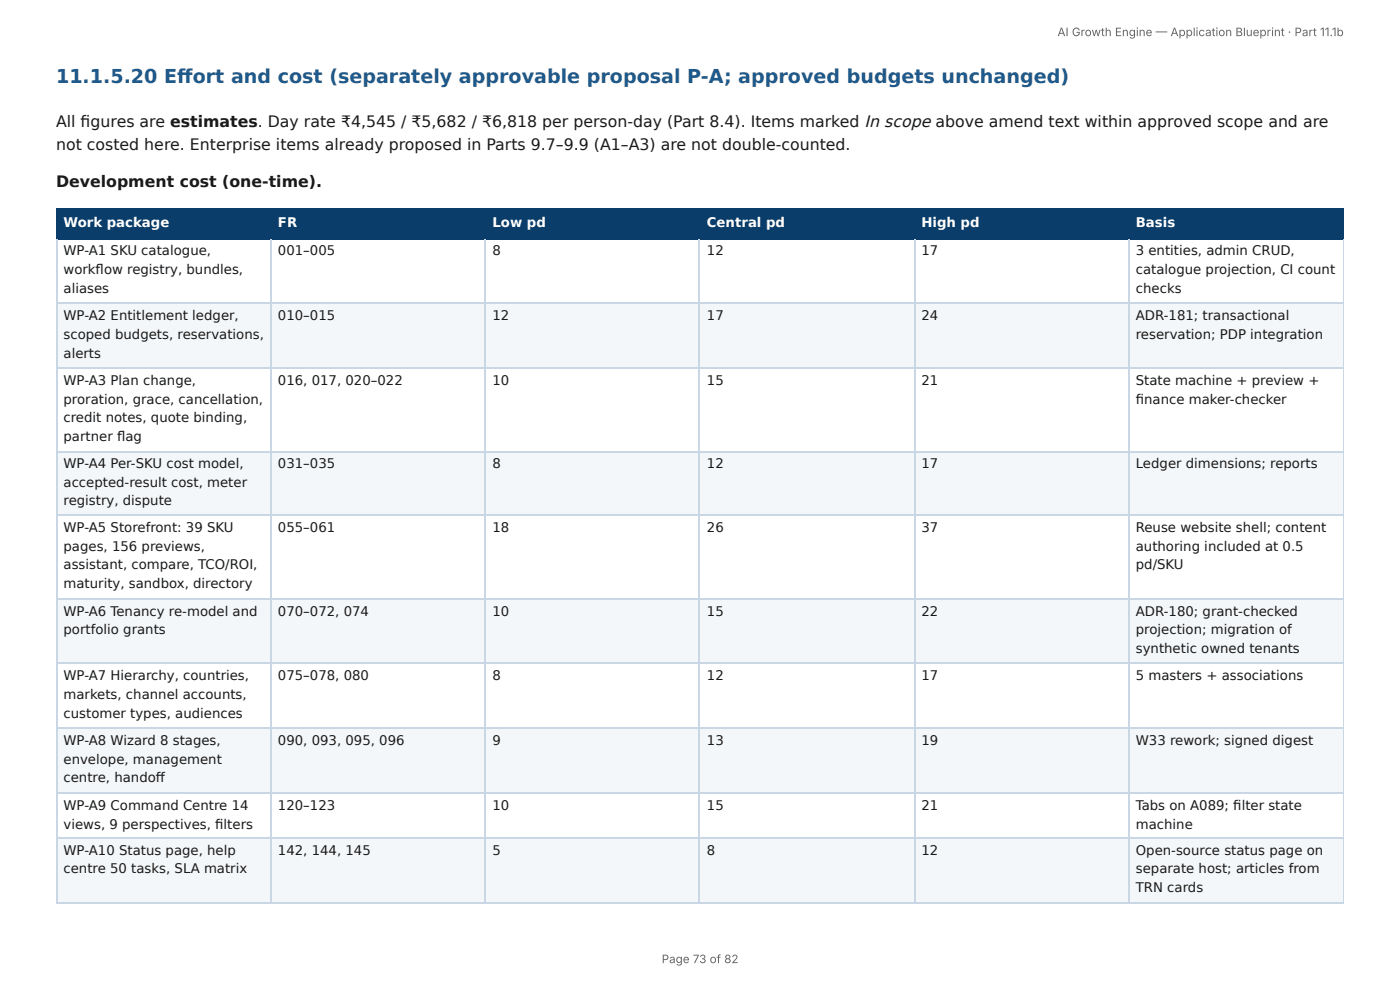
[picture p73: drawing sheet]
<svg xmlns="http://www.w3.org/2000/svg" width="297mm" height="210mm" viewBox="0 0 297 210" stroke-linecap="round" stroke-linejoin="round" font-family="sans-serif">
<defs><g id="words">
<text font-size="4.1" fill="#1f5a8c" x="11.9" y="17.7">11.1.5.20 Eff ort and cost (separately approvable proposal P-A; approved budgets unchanged)</text>
<g font-size="3.3" fill="#1a1a1a">
<text x="11.9" y="27">All fi gures are estimates. Day rate ₹4,545 / ₹5,682 / ₹6,818 per person-day (Part 8.4). Items marked In scope above amend text within approved scope and are</text>
<text x="11.9" y="31.7">not costed here. Enterprise items already proposed in Parts 9.7–9.9 (A1–A3) are not double-counted.</text>
<text x="11.9" y="39.7">Development cost (one-time).</text>
</g>
<g font-size="2.8" fill="#fff">
<text x="13.5" y="48.2">Work package</text>
<text x="59" y="48.2">FR</text>
<text x="104.6" y="48.2">Low pd</text>
<text x="150.1" y="48.2">Central pd</text>
<text x="195.7" y="48.2">High pd</text>
<text x="241.2" y="48.2">Basis</text>
</g>
<g font-size="2.8" fill="#1a1a1a">
<text x="13.5" y="54.2">WP-A1 SKU catalogue,</text>
<text x="13.5" y="58.2">workfl ow registry, bundles,</text>
<text x="59" y="54.2">001–005</text>
<text x="104.6" y="54.2">8</text>
<text x="150.1" y="54.2">12</text>
<text x="195.7" y="54.2">17</text>
<text x="241.2" y="54.2">3 entities, admin CRUD,</text>
<text x="241.2" y="58.2">catalogue projection, CI count</text>
<text x="13.5" y="62.2">aliases</text>
<text x="241.2" y="62.2">checks</text>
<text x="13.5" y="68">WP-A2 Entitlement ledger,</text>
<text x="13.5" y="72">scoped budgets, reservations,</text>
<text x="59" y="68">010–015</text>
<text x="104.6" y="68">12</text>
<text x="150.1" y="68">17</text>
<text x="195.7" y="68">24</text>
<text x="241.2" y="68">ADR-181; transactional</text>
<text x="241.2" y="72">reservation; PDP integration</text>
<text x="13.5" y="75.9">alerts</text>
<text x="13.5" y="81.8">WP-A3 Plan change,</text>
<text x="59" y="81.8">016, 017, 020–022</text>
<text x="104.6" y="81.8">10</text>
<text x="150.1" y="81.8">15</text>
<text x="195.7" y="81.8">21</text>
<text x="241.2" y="81.8">State machine + preview +</text>
<text x="13.5" y="85.7">proration, grace, cancellation,</text>
<text x="13.5" y="89.7">credit notes, quote binding,</text>
<text x="241.2" y="85.7">fi nance maker-checker</text>
<text x="13.5" y="93.7">partner fl ag</text>
<text x="13.5" y="99.5">WP-A4 Per-SKU cost model,</text>
<text x="59" y="99.5">031–035</text>
<text x="104.6" y="99.5">8</text>
<text x="150.1" y="99.5">12</text>
<text x="195.7" y="99.5">17</text>
<text x="241.2" y="99.5">Ledger dimensions; reports</text>
<text x="13.5" y="103.5">accepted-result cost, meter</text>
<text x="13.5" y="107.2">registry, dispute</text>
<text x="13.5" y="113">WP-A5 Storefront: 39 SKU</text>
<text x="59" y="113">055–061</text>
<text x="104.6" y="113">18</text>
<text x="150.1" y="113">26</text>
<text x="195.7" y="113">37</text>
<text x="241.2" y="113">Reuse website shell; content</text>
<text x="13.5" y="116.9">pages, 156 previews,</text>
<text x="241.2" y="116.9">authoring included at 0.5</text>
<text x="13.5" y="120.9">assistant, compare, TCO/ROI,</text>
<text x="13.5" y="124.9">maturity, sandbox, directory</text>
<text x="241.2" y="120.9">pd/SKU</text>
<text x="13.5" y="130.7">WP-A6 Tenancy re-model and</text>
<text x="59" y="130.7">070–072, 074</text>
<text x="104.6" y="130.7">10</text>
<text x="150.1" y="130.7">15</text>
<text x="195.7" y="130.7">22</text>
<text x="241.2" y="130.7">ADR-180; grant-checked</text>
<text x="13.5" y="134.7">portfolio grants</text>
<text x="241.2" y="134.7">projection; migration of</text>
<text x="241.2" y="138.6">synthetic owned tenants</text>
<text x="13.5" y="144.5">WP-A7 Hierarchy, countries,</text>
<text x="13.5" y="148.4">markets, channel accounts,</text>
<text x="59" y="144.5">075–078, 080</text>
<text x="104.6" y="144.5">8</text>
<text x="150.1" y="144.5">12</text>
<text x="195.7" y="144.5">17</text>
<text x="241.2" y="144.5">5 masters + associations</text>
<text x="13.5" y="152.4">customer types, audiences</text>
<text x="13.5" y="158.2">WP-A8 Wizard 8 stages,</text>
<text x="59" y="158.2">090, 093, 095, 096</text>
<text x="104.6" y="158.2">9</text>
<text x="150.1" y="158.2">13</text>
<text x="195.7" y="158.2">19</text>
<text x="241.2" y="158.2">W33 rework; signed digest</text>
<text x="13.5" y="162.2">envelope, management</text>
<text x="13.5" y="166.2">centre, handoff</text>
<text x="13.5" y="172">WP-A9 Command Centre 14</text>
<text x="59" y="172">120–123</text>
<text x="104.6" y="172">10</text>
<text x="150.1" y="172">15</text>
<text x="195.7" y="172">21</text>
<text x="241.2" y="172">Tabs on A089; fi lter state</text>
<text x="13.5" y="175.9">views, 9 perspectives, fi lters</text>
<text x="241.2" y="175.9">machine</text>
<text x="13.5" y="181.5">WP-A10 Status page, help</text>
<text x="13.5" y="185.5">centre 50 tasks, SLA matrix</text>
<text x="59" y="181.5">142, 144, 145</text>
<text x="104.6" y="181.5">5</text>
<text x="150.1" y="181.5">8</text>
<text x="195.7" y="181.5">12</text>
<text x="241.2" y="181.5">Open-source status page on</text>
<text x="241.2" y="185.5">separate host; articles from</text>
<text x="241.2" y="189.4">TRN cards</text>
</g>
<g font-size="2.5" fill="#666">
<text x="224.6" y="7.7">AI Growth Engine — Application Blueprint · Part 11.1b</text>
<text x="140.5" y="204.5">Page 73 of 82</text>
</g>
</g></defs>
<g fill="#0b3d6b">
<path d="M12.2 44.4h45.5v6.4h-45.5z"/>
<path d="M57.7 44.4h45.5v6.4h-45.5z"/>
<path d="M103.2 44.4h45.5v6.4h-45.5z"/>
<path d="M148.7 44.4h45.5v6.4h-45.5z"/>
<path d="M194.2 44.4h45.5v6.4h-45.5z"/>
<path d="M239.7 44.4h45.7v6.4h-45.7z"/>
</g>
<g fill="#f4f7fa">
<path d="M12.2 64.6h45.5v13.5h-45.5z"/>
<path d="M57.7 64.6h45.5v13.5h-45.5z"/>
<path d="M103.2 64.6h45.5v13.5h-45.5z"/>
<path d="M148.7 64.6h45.5v13.5h-45.5z"/>
<path d="M194.2 64.6h45.5v13.5h-45.5z"/>
<path d="M239.7 64.6h45.7v13.5h-45.7z"/>
<path d="M12.2 95.8h45.5v13.7h-45.5z"/>
<path d="M57.7 95.8h45.5v13.7h-45.5z"/>
<path d="M103.2 95.8h45.5v13.7h-45.5z"/>
<path d="M148.7 95.8h45.5v13.7h-45.5z"/>
<path d="M194.2 95.8h45.5v13.7h-45.5z"/>
<path d="M239.7 95.8h45.7v13.7h-45.7z"/>
<path d="M12.2 127.3h45.5v13.5h-45.5z"/>
<path d="M57.7 127.3h45.5v13.5h-45.5z"/>
<path d="M103.2 127.3h45.5v13.5h-45.5z"/>
<path d="M148.7 127.3h45.5v13.5h-45.5z"/>
<path d="M194.2 127.3h45.5v13.5h-45.5z"/>
<path d="M239.7 127.3h45.7v13.5h-45.7z"/>
<path d="M12.2 154.5h45.5v13.8h-45.5z"/>
<path d="M57.7 154.5h45.5v13.8h-45.5z"/>
<path d="M103.2 154.5h45.5v13.8h-45.5z"/>
<path d="M148.7 154.5h45.5v13.8h-45.5z"/>
<path d="M194.2 154.5h45.5v13.8h-45.5z"/>
<path d="M239.7 154.5h45.7v13.8h-45.7z"/>
<path d="M12.2 178.1h45.5v13.7h-45.5z"/>
<path d="M57.7 178.1h45.5v13.7h-45.5z"/>
<path d="M103.2 178.1h45.5v13.7h-45.5z"/>
<path d="M148.7 178.1h45.5v13.7h-45.5z"/>
<path d="M194.2 178.1h45.5v13.7h-45.5z"/>
<path d="M239.7 178.1h45.7v13.7h-45.7z"/>
</g>
<path d="M11.9 44.3h273.5M11.9 50.7h273.5M12 44.2v6.6M57.5 44.2v6.6M103.1 44.2v6.6M148.6 44.2v6.6M194.3 44.2v6.6M239.8 44.2v6.6" fill="none" stroke="#0b3d6b" stroke-width=".26"/>
<path d="M285.3 44.2v6.6" fill="none" stroke="#0b3d6b" stroke-width=".21"/>
<g fill="none" stroke="#c9d6e3" stroke-width=".26">
<path d="M12 50.8v141M57.5 50.8v141M103.1 50.8v141M148.6 50.8v141M194.3 50.8v141M239.8 50.8v141M11.9 64.4h273.5M11.9 78.2h273.5M11.9 95.9h273.5M11.9 109.4h273.5M11.9 127.1h273.5M11.9 140.9h273.5"/>
<path d="M11.9 154.6h273.5M11.9 168.4h273.5M11.9 177.9h273.5M11.9 191.7h273.5"/>
</g>
<path d="M285.3 50.8v141" fill="none" stroke="#c9d6e3" stroke-width=".21"/>
<use href="#words"/>
</svg>
